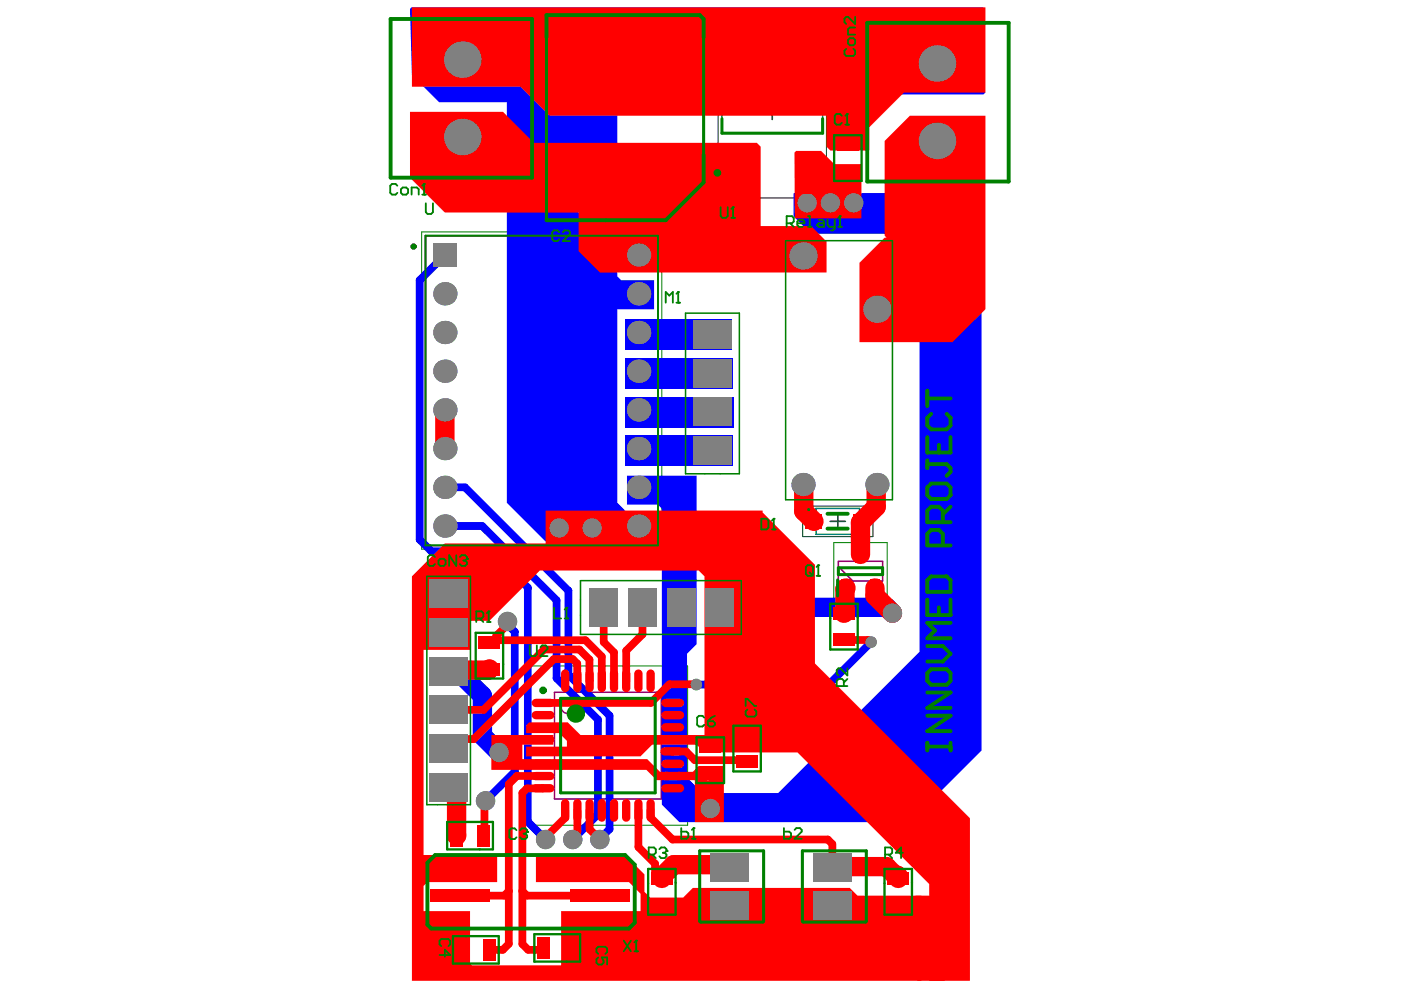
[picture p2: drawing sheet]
<svg xmlns="http://www.w3.org/2000/svg" width="297mm" height="210mm" viewBox="0 0 297 210" stroke-linecap="round" stroke-linejoin="round" font-family="sans-serif">
<path d="M89.4 49.2h50.9v67.2h-50.9zM176.8 115h11.3v12.2h-11.3zM112 141.2h33.8v33.8h-33.8z" fill="none" stroke="#008000" stroke-width=".21"/>
<path d="M127.3 158.1h3.2M128.9 156.5v3.2" fill="none" stroke="#008000" stroke-width=".32"/>
<g fill="none" stroke="#800080" stroke-width=".32">
<path d="M115.9 7.9h33.3v25l-8.3 8.3h-16.7l-8.3-8.3zM177.8 119h9.3v4.2h-9.3zM177.8 120.1l3 3.1M117.6 146.8h22.6v22.6h-22.6z"/>
<circle cx="120.5" cy="149.7" r="1.62"/>
</g>
<path d="M90.2 50h49.3v65.6h-49.3z" fill="none" stroke="#800080" stroke-width=".41"/>
<circle cx="87.7" cy="52.3" r=".32" fill="none" stroke="#800080" stroke-width=".65"/>
<path d="M152.3 5.5h22.9v36.5h-22.9zM170.2 107.3h14.9v6.5h-14.9z" fill="none" stroke="#000" stroke-width=".21"/>
<path d="M162.1 23.7h3.3M163.7 22.1v3.2M176 110.5h3.2M177.6 108.9v3.3" fill="none" stroke="#000" stroke-width=".32"/>
<path d="M153.1 8.2h21.3v20h-21.3zM173 107.8h9.2v5.5h-9.2z" fill="none" stroke="#008080" stroke-width=".32"/>
<g fill="#00f">
<path d="M132.5 67.6h22.6v6.6h-22.6z"/>
<path d="M132.5 75.9h22.7v6.6h-22.7z"/>
<path d="M132.5 84.1h23.1v6.6h-23.1z"/>
<path d="M132.5 92.3h22.7v6.6h-22.7z"/>
<path d="M87.2 1.6h121.3v17.6l.4 .4-.4 .4h-77.6v38.6l.8 .8h7v6.2h-7.8v41l2 2.1h5v5.3l-.9 .8h-21.3l-8.2-8.2v-84.9h-14.4l-5.8-5.8-.4-14z"/>
<path d="M168.3 41h27.9l11.9 11.9v106.2l-15.2 15.2h-48.9l-3.7-3.7v-62.8l-.8-.8h-6.6v-6.1h14.8v35.7l-2 2v26.3l3.3 3.3h16l30-30v-88.6h-23l-3.7-3.7z"/>
</g>
<path d="M94.3 54.1l-5.3 5.3v55l2.4 2.5h12.8l7.7 7.7v49.6l3.8 3.8M94.3 103.3h4.3l21.9 21.9v17.8l8.7 8.7v24.1l-2 2.2M94.3 111.5h7.9l15.8 15.8v16.5l8.8 8.8v20.1l-5.4 5.3M107.6 131.8v.6l1.5 1.6v29.6l-6.2 6.2M184.7 136.1l-9 9h-28.1" fill="none" stroke="#00f" stroke-width="1.6"/>
<path d="M152.7 128.8h35.3l1.2 1.2M95.1 142.3l1.1 1h1.9l4.2 4.2v8.5l3.5 3.5" fill="none" stroke="#00f" stroke-width="4.1"/>
<g fill="#808080">
<circle cx="147.6" cy="145.1" r="1.23"/>
<circle cx="125.5" cy="111.9" r="2.05"/>
<circle cx="118.6" cy="111.9" r="2.05"/>
<circle cx="184.7" cy="136.1" r="1.23"/>
<circle cx="189.2" cy="130" r="2.05"/>
<circle cx="150.6" cy="171.4" r="2.05"/>
<circle cx="105.8" cy="159.5" r="2.05"/>
<circle cx="107.6" cy="131.8" r="2.05"/>
<circle cx="121.4" cy="178" r="2.05"/>
<circle cx="127.2" cy="178" r="2.05"/>
<circle cx="115.7" cy="178" r="2.05"/>
<circle cx="181" cy="43" r="2.05"/>
<circle cx="176.1" cy="43" r="2.05"/>
<circle cx="171.1" cy="43" r="2.05"/>
<circle cx="102.9" cy="169.8" r="2.05"/>
<circle cx="98" cy="12.6" r="3.9"/>
<circle cx="98" cy="29.1" r="3.9"/>
<circle cx="94.3" cy="78.7" r="2.47"/>
<circle cx="94.3" cy="86.9" r="2.47"/>
<circle cx="198.7" cy="13.5" r="3.9"/>
<circle cx="135.4" cy="78.7" r="2.47"/>
<circle cx="135.4" cy="70.5" r="2.47"/>
<circle cx="135.4" cy="103.3" r="2.47"/>
<circle cx="135.4" cy="86.9" r="2.47"/>
<circle cx="135.4" cy="62.3" r="2.47"/>
<circle cx="135.4" cy="95.1" r="2.47"/>
<circle cx="135.4" cy="111.5" r="2.47"/>
<circle cx="94.3" cy="103.3" r="2.47"/>
<circle cx="94.3" cy="111.5" r="2.47"/>
<circle cx="135.4" cy="54.1" r="2.47"/>
<circle cx="198.7" cy="29.9" r="3.9"/>
<circle cx="185.9" cy="102.7" r="2.46"/>
<circle cx="170.3" cy="102.7" r="2.46"/>
<circle cx="185.9" cy="65.6" r="2.91"/>
<circle cx="170.3" cy="54.3" r="2.91"/>
<circle cx="94.3" cy="70.5" r="2.47"/>
<circle cx="94.3" cy="95.1" r="2.47"/>
<circle cx="94.3" cy="62.3" r="2.47"/>
</g>
<g fill="#808080">
<path d="M91.1 122.8h8.1v6.2h-8.1z" fill-rule="evenodd"/>
<path d="M91.1 163.9h8.1v6.1h-8.1z" fill-rule="evenodd"/>
<path d="M91.1 155.6h8.1v6.2h-8.1z" fill-rule="evenodd"/>
<path d="M91.1 147.4h8.1v6.2h-8.1z" fill-rule="evenodd"/>
<path d="M91.1 139.2h8.1v6.2h-8.1z" fill-rule="evenodd"/>
<path d="M141.4 124.7h6.1v8.1h-6.1z" fill-rule="evenodd"/>
<path d="M147 67.8h8.1v6.2h-8.1z" fill-rule="evenodd"/>
<path d="M147 76h8.1v6.2h-8.1z" fill-rule="evenodd"/>
<path d="M147 92.5h8.1v6.1h-8.1z" fill-rule="evenodd"/>
<path d="M124.9 124.7h6.2v8.1h-6.2z" fill-rule="evenodd"/>
<path d="M147 84.3h8.1v6.1h-8.1z" fill-rule="evenodd"/>
<path d="M133.1 124.7h6.2v8.1h-6.2z" fill-rule="evenodd"/>
<path d="M149.6 124.7h6.1v8.1h-6.1z" fill-rule="evenodd"/>
<path d="M150.7 180.8h8v6.1h-8z" fill-rule="evenodd"/>
<path d="M91.8 51.6h5v5h-5z" fill-rule="evenodd"/>
<path d="M172.4 180.8h8.1v6.1h-8.1z" fill-rule="evenodd"/>
<path d="M91.1 131h8.1v6.2h-8.1z" fill-rule="evenodd"/>
<path d="M150.7 188.9h8v6.1h-8z" fill-rule="evenodd"/>
<path d="M172.4 188.9h8.1v6.1h-8.1z" fill-rule="evenodd"/>
</g>
<g fill="#f00">
<path d="M87.3 1.6h121.6v18h-17.2l-7.4 7.4v4.9h-8.2l-.9-.8v-6.6h-58.7l-6.2-6.1h-23z"/>
<path d="M86.9 23.7h19.7l6.6 6.6h47.3l.8 .8v16.8h10.7l3.2 3.3v6.6h-48l-4.5-4.5v-8.2h-28.4l-7.4-7.4z"/>
<path d="M187.6 29.9l5.3-5.4h16v41.1l-7 6.9h-19.7v-16.8l5.4-5.3h.4l-.4-.4z"/>
<path d="M194.1 189.9h5.4l.8 .8v17.3h-5.7l-.5-.5z"/>
<path d="M104.2 155.8h13.1v2.1h-6.6v3.1h26.5l2.7 2.6h1.8l.2 .4-.2 .5 .2 .5-.3 .4h-2.4l-2.2-2.2h-32.8z"/>
<path d="M87.3 122.2l7-7h21.4v-7h46v.5l11.1 11v21l32.8 32.8v34.5h-8.6v-20.6l-27.9-27.9h-19.7l-1.7-1.6h-9.4l-2.5 2.5h-24.2v-2.1h8.6v-1.2l-1.6-1.7h-7v-1.6l.6-.6h8.2l2.7 2.6h26.3v-33.6l-1.3-1.2h-33.7l-10.6 10.6h-4.1v6.2h-9.9v43.5h15.6v5.7h-14.8l-.8 .8v5.4h9.9v11.1l.4 .4h18.9v-11.5h16.8v-3.7l-2.5-2.5h-19.7v-5.3h18.5l.4-.4 4.1 4.1v3.7l1.3 1.2h6.9l2.1-2h33.3l1.6 1.6h13.6v18.1h-108.1z"/>
<path d="M168.8 32h5.3l2.8 2.8h5.7v11.5h-14.1l-.1-13.9z"/>
<path d="M143.6 163.6h3.3l1.2-1.2h5.1l.3 .3v11.6h-6.2v-8.9h-3.7l-.2-.4 .2-.5-.2-.5zM149.4 163.9a.92 .92 0 0 0 0 1.3 .92 .92 0 0 0 1.3 0 1.27 1.27 0 0 0 .7-1.5 .92 .92 0 0 0-1.5-.3z"/>
</g>
<path d="M94.3 86.9v8.2M170.3 102.7l.1 .2v5.5l2.2 2.1M185.9 102.7l-.1 .2v4.6l-3.4 3.3v6.8M179.4 124.7l-.2 .2v4.9l-.3 .2M185.5 124.7v1.6l3.7 3.7M103.8 141.9l-.2 .2h-8.2l-.3 .2M103.8 141.8v.1M96.8 169.8v7.4M154.7 183.9l-.5-.6h-11.3l-2.6 2.6v.4M176.5 183.9l.1-.2h11.3l1.9 1.9h.4l.2 .2v.5" fill="none" stroke="#f00" stroke-width="4.1"/>
<g fill="none" stroke="#f00" stroke-width="1.6">
<path d="M105.1 135.7h19l3.5 3.5v5.2M107.6 131.8v.6l-2.4 2.4v.8l-.5 .6h-.9M128 128.8v7.3l2.2 2.2v6.1M136.2 128.8v5.7l-3.4 3.5v6.4M152.7 128.8v.9M178.9 135.7h5.1l.5 .4h.2M122.4 144.4v-3.7l-1-1h-4l-17 17h-3.2l-2.1 2M125 144.3v-4.5l-2.2-2.1h-7.5l-12.8 12.8h-7.4M125 144.3v.1M142.4 159.3h3.1l1.8 1.9h10.7l.4 .3M147.6 145.1h-5.7l-3.9 3.9h-22.9M149.7 158.4h.9"/>
<path d="M157.5 155.9h.9M102.9 169.8l-.2 .2v7l-.2 .2M115.1 164.5h-5.5l-1.7 1.7v33.9l-1.3 1.3h-2.9M115.1 164.5h.1M115.1 167.1l-3.4 .1-1 .9v32.1l1.3 1.2h2.9l.4 .4M119.8 171.8v1.6l-4.1 4.1v.5M122.4 171.8v4.5l-1 1v.7M125 171.8v4l2.2 2.2M135.4 171.8v7.8l3.5 3.5v2.6l.5 .6h.9M137.9 171.8v1.6l4.7 4.6h32.9l1 1v4.9M142.7 164.5h-.1M150.6 164l-.5 .5"/>
<path d="M107.9 188.9l-1 1h-9.3M110.7 188.9l1 1h15.5"/>
</g>
<g fill="#808080">
<circle cx="147.6" cy="145.1" r="1.23"/>
<circle cx="125.5" cy="111.9" r="2.05"/>
<circle cx="118.6" cy="111.9" r="2.05"/>
<circle cx="184.7" cy="136.1" r="1.23"/>
<circle cx="189.2" cy="130" r="2.05"/>
<circle cx="150.6" cy="171.4" r="2.05"/>
<circle cx="105.8" cy="159.5" r="2.05"/>
<circle cx="107.6" cy="131.8" r="2.05"/>
<circle cx="121.4" cy="178" r="2.05"/>
<circle cx="127.2" cy="178" r="2.05"/>
<circle cx="115.7" cy="178" r="2.05"/>
<circle cx="181" cy="43" r="2.05"/>
<circle cx="176.1" cy="43" r="2.05"/>
<circle cx="171.1" cy="43" r="2.05"/>
<circle cx="102.9" cy="169.8" r="2.05"/>
<circle cx="98" cy="12.6" r="3.9"/>
<circle cx="98" cy="29.1" r="3.9"/>
<circle cx="94.3" cy="78.7" r="2.47"/>
<circle cx="94.3" cy="86.9" r="2.47"/>
<circle cx="198.7" cy="13.5" r="3.9"/>
<circle cx="135.4" cy="78.7" r="2.47"/>
<circle cx="135.4" cy="70.5" r="2.47"/>
<circle cx="135.4" cy="103.3" r="2.47"/>
<circle cx="135.4" cy="86.9" r="2.47"/>
<circle cx="135.4" cy="62.3" r="2.47"/>
<circle cx="135.4" cy="95.1" r="2.47"/>
<circle cx="135.4" cy="111.5" r="2.47"/>
<circle cx="94.3" cy="103.3" r="2.47"/>
<circle cx="94.3" cy="111.5" r="2.47"/>
<circle cx="135.4" cy="54.1" r="2.47"/>
<circle cx="198.7" cy="29.9" r="3.9"/>
<circle cx="185.9" cy="102.7" r="2.46"/>
<circle cx="170.3" cy="102.7" r="2.46"/>
<circle cx="185.9" cy="65.6" r="2.91"/>
<circle cx="170.3" cy="54.3" r="2.91"/>
<circle cx="94.3" cy="70.5" r="2.47"/>
<circle cx="94.3" cy="95.1" r="2.47"/>
<circle cx="94.3" cy="62.3" r="2.47"/>
</g>
<g fill="#808080">
<path d="M91.1 122.8h8.1v6.2h-8.1z" fill-rule="evenodd"/>
<path d="M91.1 163.9h8.1v6.1h-8.1z" fill-rule="evenodd"/>
<path d="M91.1 155.6h8.1v6.2h-8.1z" fill-rule="evenodd"/>
<path d="M91.1 147.4h8.1v6.2h-8.1z" fill-rule="evenodd"/>
<path d="M91.1 139.2h8.1v6.2h-8.1z" fill-rule="evenodd"/>
<path d="M141.4 124.7h6.1v8.1h-6.1z" fill-rule="evenodd"/>
<path d="M147 67.8h8.1v6.2h-8.1z" fill-rule="evenodd"/>
<path d="M147 76h8.1v6.2h-8.1z" fill-rule="evenodd"/>
<path d="M147 92.5h8.1v6.1h-8.1z" fill-rule="evenodd"/>
<path d="M124.9 124.7h6.2v8.1h-6.2z" fill-rule="evenodd"/>
<path d="M147 84.3h8.1v6.1h-8.1z" fill-rule="evenodd"/>
<path d="M133.1 124.7h6.2v8.1h-6.2z" fill-rule="evenodd"/>
<path d="M149.6 124.7h6.1v8.1h-6.1z" fill-rule="evenodd"/>
<path d="M150.7 180.8h8v6.1h-8z" fill-rule="evenodd"/>
<path d="M91.8 51.6h5v5h-5z" fill-rule="evenodd"/>
<path d="M172.4 180.8h8.1v6.1h-8.1z" fill-rule="evenodd"/>
<path d="M91.1 131h8.1v6.2h-8.1z" fill-rule="evenodd"/>
<path d="M150.7 188.9h8v6.1h-8z" fill-rule="evenodd"/>
<path d="M172.4 188.9h8.1v6.1h-8.1z" fill-rule="evenodd"/>
</g>
<g fill="#f00">
<path d="M177.5 29.3h4.5v2.8h-4.5z" fill-rule="evenodd"/>
<path d="M177.5 35h4.5v2.7h-4.5z" fill-rule="evenodd"/>
<path d="M128.8 31.3h7.4v13.6h-7.4z" fill-rule="evenodd"/>
<path d="M128.8 4.2h7.4v13.6h-7.4z" fill-rule="evenodd"/>
<path d="M101.1 174.9h2.8v4.5h-2.8z" fill-rule="evenodd"/>
<path d="M95.5 174.9h2.7v4.5h-2.7z" fill-rule="evenodd"/>
<path d="M96.7 199.1h2.7v4.6h-2.7z" fill-rule="evenodd"/>
<path d="M102.3 199.1h2.8v4.6h-2.8z" fill-rule="evenodd"/>
<path d="M119.6 198.7h2.7v4.5h-2.7z" fill-rule="evenodd"/>
<path d="M113.9 198.7h2.8v4.5h-2.8z" fill-rule="evenodd"/>
<path d="M148.3 157h4.6v2.7h-4.6z" fill-rule="evenodd"/>
<path d="M148.3 162.6h4.6v2.8h-4.6z" fill-rule="evenodd"/>
<path d="M170.8 109h3.6v3.1h-3.6z" fill-rule="evenodd"/>
<path d="M180.9 109h3.6v3.1h-3.6z" fill-rule="evenodd"/>
<path d="M178.4 123h1.9v3.4h-1.9z" fill-rule="evenodd"/>
<path d="M184.5 123h2v3.4h-2z" fill-rule="evenodd"/>
<path d="M181.5 115.9h1.9v3.3h-1.9z" fill-rule="evenodd"/>
<path d="M101.5 134.8h4.5v2.8h-4.5z" fill-rule="evenodd"/>
<path d="M101.5 140.5h4.5v2.7h-4.5z" fill-rule="evenodd"/>
<path d="M176.7 134.3h4.5v2.8h-4.5z" fill-rule="evenodd"/>
<path d="M176.7 128.7h4.5v2.7h-4.5z" fill-rule="evenodd"/>
<path d="M138.1 190.5h4.5v2.8h-4.5z" fill-rule="evenodd"/>
<path d="M138.1 184.9h4.5v2.7h-4.5z" fill-rule="evenodd"/>
<path d="M188.2 190.5h4.5v2.8h-4.5z" fill-rule="evenodd"/>
<path d="M188.2 184.9h4.5v2.7h-4.5z" fill-rule="evenodd"/>
<path d="M154 32.1h4.8v9.1h-4.8z" fill-rule="evenodd"/>
<path d="M168.7 32.1h4.8v9.1h-4.8z" fill-rule="evenodd"/>
<path d="M153.6 4.2h20.3v19.7h-20.3z" fill-rule="evenodd"/>
</g>
<g fill="none" stroke="#f00" stroke-width="1.8">
<path d="M113.6 149h3.1M113.6 151.6h3.1M113.6 154.2h3.1M113.6 156.8h3.1M113.6 159.4h3.1M119.8 142.8v3.1M122.4 142.8v3.1M125 142.8v3.1M127.6 142.8v3.1M130.2 142.8v3.1M132.8 142.8v3.1M135.4 142.8v3.1"/>
<path d="M137.9 142.8v3.1M140.9 159.3h3.1M141.1 149h3.1M141.1 151.6h3.1M141.1 154.2h3.1M141.1 156.8h3.1M113.6 162h3.1M113.6 164.5h3.1M113.6 167.1h3.1M119.8 170.3v3.1M122.4 170.3v3.1M125 170.3v3.1"/>
<path d="M127.6 170.3v3.1M130.2 170.3v3.1M132.8 170.3v3.1M135.4 170.3v3.1M137.9 170.3v3.1M141.1 162h3.1M141.1 164.5h3.1M141.1 167.1h3.1"/>
</g>
<g fill="#f00">
<path d="M120.9 188.6h12.6v2.6h-12.6z" fill-rule="evenodd"/>
<path d="M91.3 188.6h12.6v2.6h-12.6z" fill-rule="evenodd"/>
<path d="M156.1 154.5h4.6v2.8h-4.6z" fill-rule="evenodd"/>
<path d="M156.1 160.2h4.6v2.7h-4.6z" fill-rule="evenodd"/>
</g>
<path d="M115.9 7.9v38.8M149.2 7.9v25M153.1 25.2v3h21.3v-3M177.6 123v3.4M177.8 120.4h9.3v1.4h-9.3zM118.9 148.1h20v20h-20zM148.3 180.4h13.6v14.9l-.2 .2h-13.2l-.2-.2zM170.1 180.4h13.6v14.9l-.2 .2h-13.2l-.2-.2z" fill="none" stroke="#008000" stroke-width=".65"/>
<path d="M176.9 28.7h5.8v9.7h-5.8zM100.9 134.2h5.8v9.7h-5.8zM176 128h5.9v9.7h-5.9zM147.7 156.3h5.8v9.7h-5.8zM155.5 153.9h5.8v9.7h-5.8zM94.8 174.3h9.7v5.8h-9.7zM96 198.5h9.7v5.8h-9.7zM113.3 198.1h9.7v5.8h-9.7zM137.4 184.2h5.8v9.7h-5.8zM187.5 184.2h5.9v9.7h-5.9z" fill="none" stroke="#008000" stroke-width=".49"/>
<path d="M82.8 4h30v33.7h-30zM115.9 7.9v-4.7h32.5l.8 .8v3.9M183.9 4.8h30v33.7h-30zM149.2 32.9v5.8l-8.1 8h-25.2M175.4 112.1h4.3M175.4 108.9h4.3M90.6 182.9l1.7-1.6h40.2l2.1 2v12.3l-1.3 1.3h-41.9l-.8-.8z" fill="none" stroke="#008000" stroke-width=".82"/>
<path d="M166.6 51h22.6v55h-22.6zM145.3 66.4h11.5v34h-11.5zM90.5 122.2h9.2v48.4h-9.2zM123.1 123.1h34.1v11.4h-34.1z" fill="none" stroke="#008000" stroke-width=".32"/>
<path d="M90.2 50h49.3v65.6h-49.3z" fill="none" stroke="#008000" stroke-width=".41"/>
<path d="M144.4 175.6v2.2h1.2l.3-.3v-.8l-.3-.4h-1.2M146.7 177.8h.8M147.1 175.6v2.2" fill="none" stroke="#008000" stroke-width=".39"/>
<circle cx="147.1" cy="175.6" r=".19" fill="#008000"/>
<path d="M178.5 24.5l-.4-.3h-.8l-.3 .3v1.6l.3 .3h.8l.4-.3M179.2 26.4h.8M179.6 24.2v2.2M147.1 175.6l-.4 .4M166.2 175.6v2.2h1.1l.4-.3v-.8l-.4-.4h-1.1M168.5 176l.3-.4h.8l.4 .4v.3l-1.5 1.5h1.5" fill="none" stroke="#008000" stroke-width=".39"/>
<circle cx="179.6" cy="24.2" r=".19" fill="#008000"/>
<path d="M179.6 24.2l-.4 .3M118.6 49.2l-.4-.4h-.7l-.4 .4v1.5l.4 .4h.7l.4-.4M119.3 49.2l.4-.4h.8l.4 .4v.4l-1.6 1.5h1.6M109.5 176l-.4-.4h-.7l-.4 .4v1.5l.4 .4h.7l.4-.4M110.3 176l.3-.4h.8l.4 .4v.4" fill="none" stroke="#008000" stroke-width=".39"/>
<circle cx="111.8" cy="176.4" r=".19" fill="#008000"/>
<g fill="none" stroke="#008000" stroke-width=".39">
<path d="M84.2 39.4l-.3-.4h-.8l-.4 .4v1.5l.4 .4h.8l.3-.4M89.9 39v2.3M85 40.1l.4-.3h.7l.4 .3v.8l-.4 .4h-.7l-.4-.4zM87.3 41.3v-1.5h1.1l.4 .3v1.2M89.5 41.3h.8M149.3 152.2l-.4-.4h-.7l-.4 .4v1.5l.4 .3h.7l.4-.3M150.1 152.9h1.1l.4 .4v.4l-.4 .3h-.8l-.3-.3zM151.6 151.8l-.8 .4-.7 .7M111 176.8h.4M111.4 176.8l.4 .3v.4l-.4 .4h-.8l-.3-.4M111.8 176.4l-.4 .4M93.2 202.5h2.3l-1.2-1.1v1.5"/>
<path d="M93.6 200.6l-.4-.4v-.7l.4-.4h1.5l.4 .4v.7l-.4 .4M126.8 202.2l-.3-.3v-.8l.3-.4h1.5l.4 .4v.8l-.4 .3M126.8 203l-.3 .4v.7l.3 .4h.8l.4-.4v-.3l-.4-.8h1.1v1.5"/>
</g>
<circle cx="89.9" cy="39" r=".19" fill="#008000"/>
<path d="M179.4 10.4l-.4 .3v.8l.4 .4h1.5l.4-.4v-.8l-.4-.3M179.8 8.5l.4-.4h.7l.4 .4v.7l-.4 .4h-.7l-.4-.4zM181.3 3.6v1.5l-1.5-1.5h-.4l-.4 .3v.8l.4 .4M181.3 5.8h-1.1l-.4 .4v1.1h1.5M89.9 39l-.4 .4M161.4 110h1.1l.4 .4v1.5l-.4 .3h-1.1zM163.7 112.2h.7M164.1 110v2.2" fill="none" stroke="#008000" stroke-width=".39"/>
<circle cx="164.1" cy="110" r=".19" fill="#008000"/>
<path d="M164.1 110l-.4 .4M117.5 128.9v2.2h1.5M119.7 131.1h.8M120.1 128.9v2.2" fill="none" stroke="#008000" stroke-width=".39"/>
<circle cx="120.1" cy="128.9" r=".19" fill="#008000"/>
<path d="M141.1 64.2v-2.3l.8 .8 .8-.8v2.3M143.4 64.2h.8M143.8 61.9v2.3M120.1 128.9l-.4 .3" fill="none" stroke="#008000" stroke-width=".39"/>
<circle cx="143.8" cy="61.9" r=".19" fill="#008000"/>
<path d="M143.8 61.9l-.4 .4M171.2 119.8h.8l.4 .4v1.5l-.4 .4h-.8l-.3-.4v-1.5zM173.5 119.8v2.3M171.6 121.3l.8 .8M173.1 122.1h.8" fill="none" stroke="#008000" stroke-width=".39"/>
<circle cx="173.5" cy="119.8" r=".19" fill="#008000"/>
<path d="M173.5 119.8l-.4 .4M101 131.1h1.1l.4-.4v-.7l-.4-.4h-1.1v2.3M101.7 131.1l.8 .8M103.2 131.9h.8M103.6 129.6v2.3" fill="none" stroke="#008000" stroke-width=".39"/>
<circle cx="103.6" cy="129.6" r=".19" fill="#008000"/>
<path d="M103.6 129.6l-.4 .4M178.9 145.5v-1.2l-.4-.3h-.7l-.4 .3v1.2h2.3M179.7 141.7v1.5l-1.5-1.5h-.4l-.4 .4v.7l.4 .4M179.7 144l-.8 .7M137.5 181.2h1.2l.3-.4v-.7l-.3-.4h-1.2v2.2M138.3 181.2l.7 .7M139.8 180.1l.4-.4h.7l.4 .4v.3" fill="none" stroke="#008000" stroke-width=".39"/>
<circle cx="141.3" cy="180.4" r=".19" fill="#008000"/>
<g fill="none" stroke="#008000" stroke-width=".39">
<path d="M166.8 47.3h1.1l.4-.3v-.8l-.4-.4h-1.1v2.3M167.5 47.3l.8 .8M169 47.3h1.6v-.3l-.4-.4h-.8l-.4 .4v.7l.4 .4h.8M171.3 45.8h.4v2.3M171.3 48.1h.8M173.6 46.6h.7l.4 .4v1.1h-1.1l-.4-.4 .4-.4h1.1M175.5 46.6v1.1l.3 .4h1.2M177 46.6v1.9l-.4 .3h-.4M177.7 48.1h.8M178.1 45.8v2.3M140.6 180.8h.3M140.9 180.8l.4 .4v.4l-.4 .3h-.7l-.4-.3"/>
<path d="M141.3 180.4l-.4 .4M187.7 181.2h1.1l.4-.4v-.7l-.4-.4h-1.1v2.2M188.4 181.2l.8 .7M191.4 180.8h-1.5l1.1-1.1v2.2"/>
</g>
<circle cx="178.1" cy="45.8" r=".19" fill="#008000"/>
<path d="M152.8 43.9v1.9l.4 .4h.7l.4-.4v-1.9M155 46.2h.8M155.4 43.9v2.3M178.1 45.8l-.4 .4" fill="none" stroke="#008000" stroke-width=".39"/>
<circle cx="155.4" cy="43.9" r=".19" fill="#008000"/>
<path d="M90.3 43.1v1.9l.4 .4h.7l.4-.4v-1.9M155.4 43.9l-.4 .4M112.3 136.8v1.9l.4 .4h.7l.4-.4v-1.9M114.6 137.2l.4-.4h.7l.4 .4v.4l-1.5 1.5h1.5M132.2 199.4l1.6 2.3M133.8 199.4l-1.6 2.3M134.9 199.4v2.3M134.5 201.7h.8" fill="none" stroke="#008000" stroke-width=".39"/>
<circle cx="134.9" cy="199.4" r=".19" fill="#008000"/>
<path d="M92.2 118.1l-.4-.4h-.7l-.4 .4v1.5l.4 .4h.7l.4-.4M93 118.9l.3-.4h.8l.4 .4v.7l-.4 .4h-.8l-.3-.4zM96.7 117.7v2.3l-1.5-2.3v2.3M97.5 118.1l.4-.4h.7l.4 .4v.4M134.9 199.4l-.4 .4" fill="none" stroke="#008000" stroke-width=".39"/>
<circle cx="99" cy="118.5" r=".19" fill="#008000"/>
<path d="M98.2 118.9h.4M98.6 118.9l.4 .3v.4l-.4 .4h-.7l-.4-.4M99 118.5l-.4 .4M158.1 149.7v-1.5h.4l1.5 1.5h.4M158.5 150.4l-.4 .4v.8l.4 .3h1.5l.4-.3v-.8l-.4-.4" fill="none" stroke="#008000" stroke-width=".39"/>
<g fill="none" stroke="#008000" stroke-width=".82">
<path d="M196.6 82.8v3.3M196.6 92.7v3.3h4.9v-3.3M196.6 97.6v1.6M196.6 98.4h4.1l.8 .8v.9l-.8 .8M196.6 84.5h4.9M197.4 87.8l-.8 .8v1.6l.8 .8h3.3l.8-.8v-1.6l-.8-.8M199.1 94.3v1.7M196.6 103.3l.8-.8h3.3l.8 .8v1.7l-.8 .8h-3.3l-.8-.8zM199.9 110.7v-2.4l-.8-.9h-1.7l-.8 .9v2.4h4.9M199.9 115.6v-2.4l-.8-.8h-1.7l-.8 .8v2.4h4.9M201.5 107.4l-1.6 1.7M196.6 123l.8-.8h3.3l.8 .8v2.5h-4.9z"/>
<path d="M196.6 127.1v3.3h4.9v-3.3M196.6 137h3.3l1.6 1.6-1.6 1.7h-3.3M199.1 128.8v1.6M201.5 132.1h-4.9l1.6 1.6-1.6 1.6h4.9M196.6 142.7l.8-.8h3.3l.8 .8v1.7l-.8 .8h-3.3l-.8-.8zM196.6 157.5v1.6M196.6 158.3h4.9M196.6 151.7h4.9l-4.9 3.3h4.9M196.6 146.8h4.9l-4.9 3.3h4.9M201.5 157.5v1.6"/>
</g>
<circle cx="171.4" cy="108" r=".16" fill="none" stroke="#008000" stroke-width=".32"/>
<g fill="none" stroke="#008000" stroke-width=".81">
<circle cx="152.1" cy="36.6" r=".4"/>
<circle cx="115.1" cy="146.4" r=".4"/>
</g>
<circle cx="122.1" cy="151.3" r=".97" fill="none" stroke="#008000" stroke-width="1.9"/>
<circle cx="87.7" cy="52.3" r=".32" fill="none" stroke="#008000" stroke-width=".65"/>
</svg>
